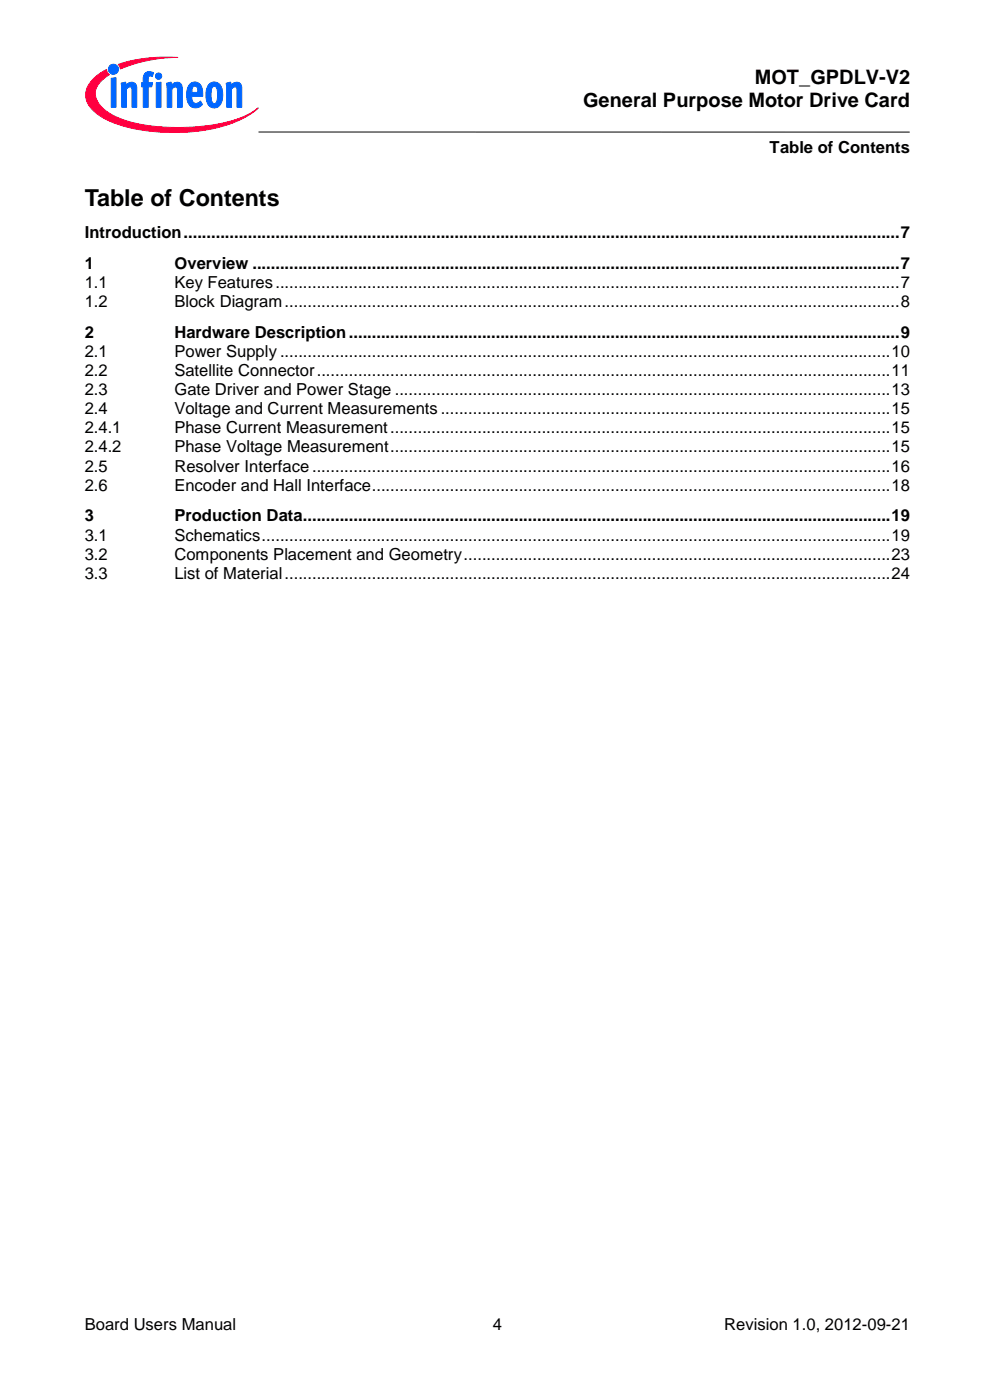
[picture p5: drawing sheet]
<svg xmlns="http://www.w3.org/2000/svg" width="210mm" height="297mm" viewBox="0 0 210 297" stroke-linecap="round" stroke-linejoin="round" font-family="sans-serif">
<defs><g id="words">
<text font-size="5" x="18" y="43.6">Table of Contents</text>
<g font-size="4.2">
<text x="160.1" y="17.9">MOT_GPDLV-V2</text>
<text x="123.7" y="22.8">General Purpose Motor Drive Card</text>
</g>
<g font-size="3.5">
<text x="163.3" y="32.6">Table of Contents</text>
<text x="18" y="50.5">Introduction............................................................................................................................................................7</text>
<text x="18" y="57">1</text>
<text x="37" y="57">Overview .............................................................................................................................................7</text>
<text x="18" y="61.1">1.1</text>
<text x="18" y="65.1">1.2</text>
<text x="37" y="61.1">Key Features........................................................................................................................................7</text>
<text x="37" y="65.1">Block Diagram......................................................................................................................................8</text>
<text x="18" y="71.6">2</text>
<text x="37" y="71.6">Hardware Description........................................................................................................................9</text>
<text x="18" y="75.7">2.1</text>
<text x="37" y="75.7">Power Supply .....................................................................................................................................10</text>
<text x="18" y="79.8">2.2</text>
<text x="18" y="83.8">2.3</text>
<text x="37" y="79.8">Satellite Connector.............................................................................................................................11</text>
<text x="37" y="83.8">Gate Driver and Power Stage ............................................................................................................13</text>
<text x="18" y="87.9">2.4</text>
<text x="37" y="87.9">Voltage and Current Measurements ..................................................................................................15</text>
<text x="18" y="91.9">2.4.1</text>
<text x="18" y="96">2.4.2</text>
<text x="37" y="91.9">Phase Current Measurement.............................................................................................................15</text>
<text x="37" y="96">Phase Voltage Measurement.............................................................................................................15</text>
<text x="18" y="100.1">2.5</text>
<text x="37" y="100.1">Resolver Interface ..............................................................................................................................16</text>
<text x="18" y="104.1">2.6</text>
<text x="37" y="104.1">Encoder and Hall Interface.................................................................................................................18</text>
<text x="18" y="110.6">3</text>
<text x="37" y="110.6">Production Data................................................................................................................................19</text>
<text x="18" y="114.7">3.1</text>
<text x="18" y="118.8">3.2</text>
<text x="37" y="114.7">Schematics.........................................................................................................................................19</text>
<text x="37" y="118.8">Components Placement and Geometry.............................................................................................23</text>
<text x="18" y="122.8">3.3</text>
<text x="37" y="122.8">List of Material....................................................................................................................................24</text>
<text x="18" y="282.2">Board Users Manual</text>
<text x="104.6" y="282.2">4</text>
<text x="153.7" y="282.2">Revision 1.0, 2012-09-21</text>
</g>
</g></defs>
<path d="M54.9 28h138" fill="none" stroke="#000" stroke-width=".21"/>
<g fill="#06f" stroke="#06f" stroke-width=".21">
<path d="M23.6 16.6l1-.1v6.3h-1z"/>
<path d="M25.7 17.7l.9-.3 .2 .6a1.2 1.2 0 0 1 1.3-.6 1.2 1.2 0 0 1 .9 1.2v4.2h-1v-3.8a.54 .54 0 0 0-.4-.6 .54 .54 0 0 0-.6 .3l-.2 .2v3.9h-1z"/>
<path d="M30.8 15.6a1.39 1.39 0 0 1 1.8-.1l-.3 .8a.51 .51 0 0 0-.6-.2 .51 .51 0 0 0-.3 .6v.8h1l-.2 .9h-.8v4.4h-1v-4.4h-.4v-.9h.4v-.3a2.1 2.1 0 0 1 .4-1.6z"/>
<path d="M35.3 17.7l1-.3 .1 .6a1.2 1.2 0 0 1 1.3-.6 1.2 1.2 0 0 1 .9 1.2v4.2h-1v-3.8a.54 .54 0 0 0-.3-.6 .54 .54 0 0 0-.7 .3l-.1 .2v3.9h-1z"/>
<path d="M48 17.7l.9-.3 .1 .6a1.2 1.2 0 0 1 1.4-.6 1.2 1.2 0 0 1 .9 1.2v4.2h-1v-3.8a.54 .54 0 0 0-.4-.6 .54 .54 0 0 0-.6 .3l-.2 .2v3.9h-1z"/>
<path d="M33 16.2a.67 .67 0 0 1 1.3 0 .67 .67 0 0 1-1.3 0zM33.1 17.6l1.1-.2v5.4h-1.1z"/>
<path d="M40.3 17.8a1.64 1.64 0 0 1 1.9-.2 1.64 1.64 0 0 1 .8 1.8v1h-2.3a1.05 1.05 0 0 0 .3 1.3 1.05 1.05 0 0 0 1.3 0l.2-.3 .4 .8a1.83 1.83 0 0 1-2 .6 1.83 1.83 0 0 1-1.2-1.8 4.1 4.1 0 0 1 .6-3.2zM41 18.4l-.2 .3-.1 .9h1.3a.95 .95 0 0 0-.8-1.3z"/>
<path d="M44.5 17.8a1.69 1.69 0 0 1 1.8-.2 1.69 1.69 0 0 1 .9 1.6 3.3 3.3 0 0 1-1.2 3.6 1.73 1.73 0 0 1-2.2-1.8l-.1-.6a3.4 3.4 0 0 1 .8-2.6zM45.2 18.4l-.3 .4-.1 .8a3.1 3.1 0 0 0 .4 2.3 .77 .77 0 0 0 .8-.2 .77 .77 0 0 0 .1-.9v-1.2a.87 .87 0 0 0-.9-1.2z"/>
<circle cx="24.1" cy="14.7" r="1.07"/>
</g>
<g fill="#ff0040" stroke="#ff0040" stroke-width=".21">
<path d="M25.1 13.7l1.5-.5a33.6 33.6 0 0 1 11.1-1 31.7 31.7 0 0 0-12.2 2.4z"/>
<path d="M20 16.5l1.2-.9 1.4-.9 .1 .6 .5 .6a5 5 0 0 0-3 4.2 6.6 6.6 0 0 0 4.2 4.6 35.2 35.2 0 0 0 16.7 2.2 27.8 27.8 0 0 0 12.6-3.2l1-.8a18.7 18.7 0 0 1-9.3 4.4 40.2 40.2 0 0 1-21.8-1.5 8.6 8.6 0 0 1-5.3-4.6 4.5 4.5 0 0 1 1.7-4.7z"/>
</g>
<use href="#words"/>
</svg>
